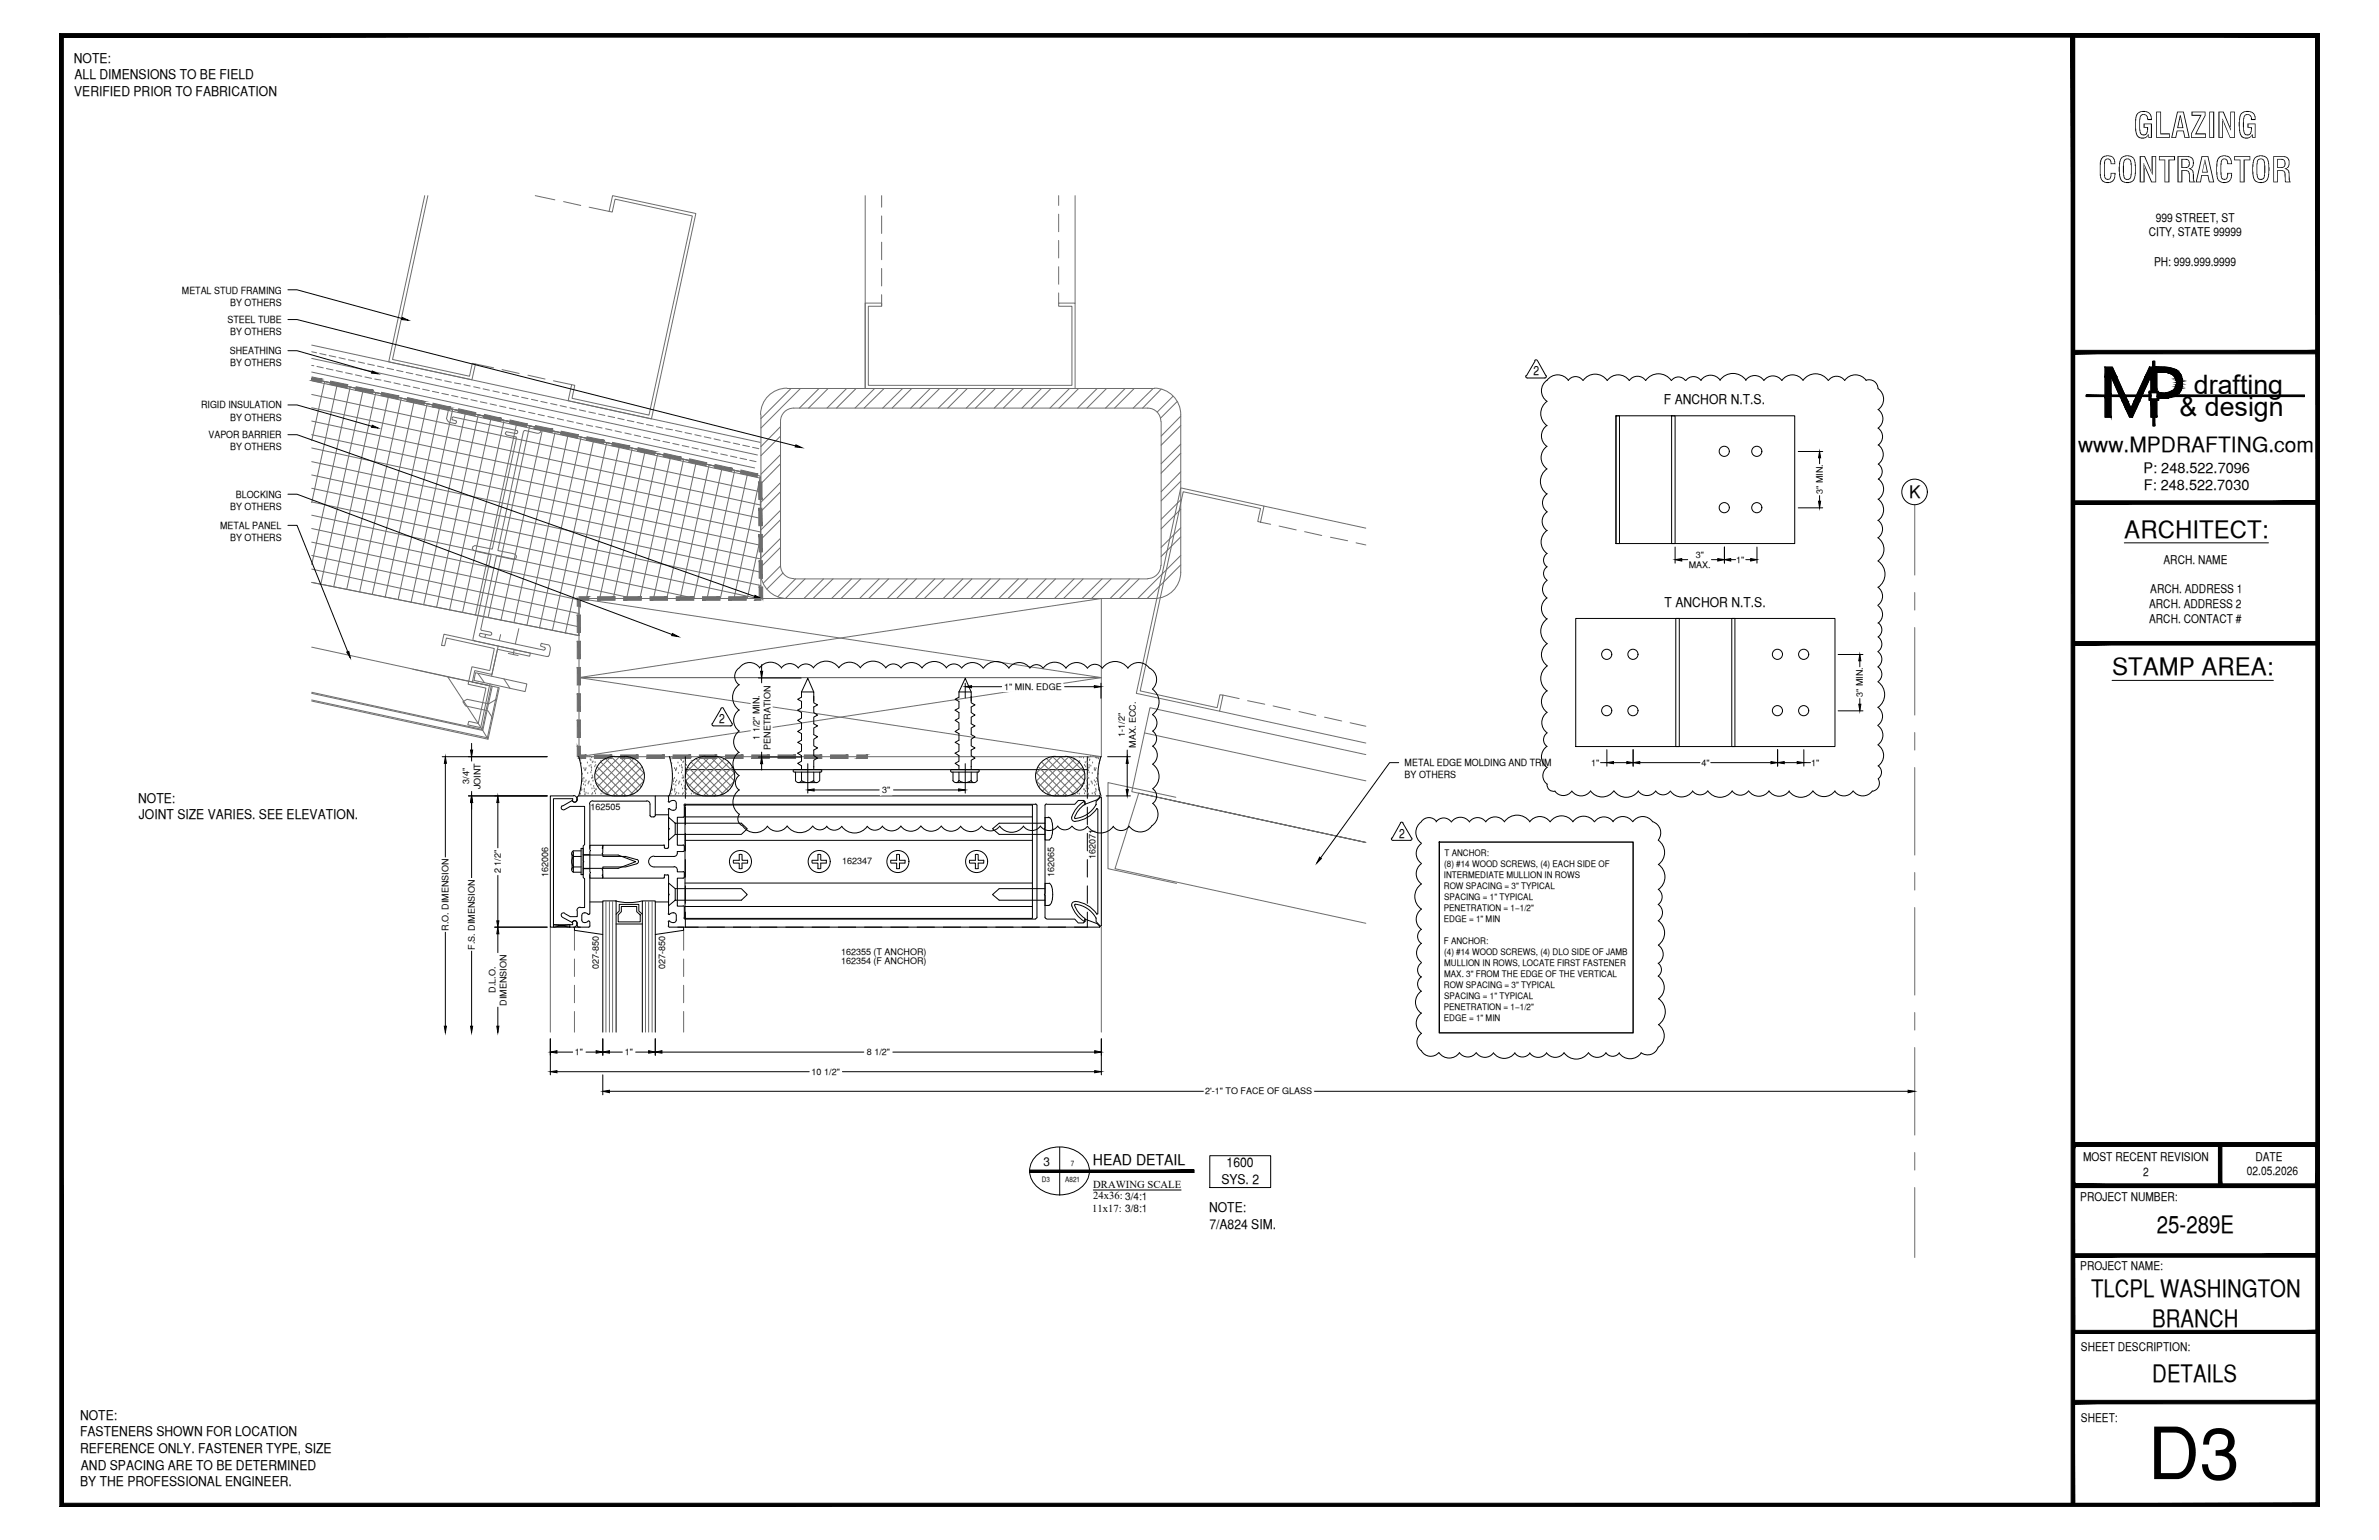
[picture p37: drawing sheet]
<svg xmlns="http://www.w3.org/2000/svg" width="432mm" height="279mm" viewBox="0 0 432 279" stroke-linecap="round" stroke-linejoin="round" font-family="sans-serif">
<defs><g id="words">
<text font-size="13.1" x="389.8" y="268.4">D3</text>
<g font-size="6.3">
<text x="387.2" y="25">GLAZING</text>
<text x="380.8" y="33.1">CONTRACTOR</text>
</g>
<g font-size="4.9">
<text x="398.2" y="71.5">drafting</text>
<text x="395.6" y="75.5">&amp; design</text>
</g>
<g font-size="4.4">
<text x="385.6" y="97.5">ARCHITECT:</text>
<text x="383.3" y="122.5">STAMP AREA:</text>
<text x="391.5" y="223.7">25-289E</text>
<text x="379.5" y="235.4">TLCPL WASHINGTON</text>
<text x="390.7" y="240.7">BRANCH</text>
<text x="390.7" y="250.7">DETAILS</text>
</g>
<text font-size="3.8" x="377.2" y="82">www.MPDRAFTING.com</text>
<text font-size="3.1" x="346.5" y="90.4">K</text>
<text font-size="2.7" x="198.4" y="211.3">HEAD DETAIL</text>
<g font-size="2.6">
<text x="389.1" y="85.8">P: 248.522.7096</text>
<text x="389.1" y="89">F: 248.522.7030</text>
</g>
<g font-size="2.4">
<text x="13.4" y="11.4">NOTE:</text>
<text x="13.5" y="17.4">VERIFIED PRIOR TO FABRICATION</text>
<text x="13.5" y="14.4">ALL DIMENSIONS TO BE FIELD</text>
<text x="302" y="73.3">F ANCHOR N.T.S.</text>
<text x="302.1" y="110.2">T ANCHOR N.T.S.</text>
<text x="25.1" y="145.6">NOTE:</text>
<text x="25.2" y="148.6">JOINT SIZE VARIES. SEE ELEVATION.</text>
<text x="221.7" y="214.8">SYS. 2</text>
<text x="222.6" y="211.8">1600</text>
<text x="219.5" y="220">NOTE:</text>
<text x="219.5" y="222.9">7/A824 SIM.</text>
<text x="14.5" y="257.6">NOTE:</text>
<text x="14.5" y="260.6">FASTENERS SHOWN FOR LOCATION</text>
<text x="14.5" y="263.7">REFERENCE ONLY. FASTENER TYPE, SIZE</text>
<text x="14.5" y="269.6">BY THE PROFESSIONAL ENGINEER.</text>
<text x="14.7" y="266.6">AND SPACING ARE TO BE DETERMINED</text>
</g>
<g font-size="2.3">
<text x="278.3" y="68.1">2</text>
<text x="130.6" y="131.2">2</text>
<text x="253.9" y="152">2</text>
</g>
<g font-size="2.2">
<text x="391.3" y="40.2">999 STREET, ST</text>
<text x="390" y="42.9">CITY, STATE 99999</text>
<text x="391" y="48.2">PH: 999.999.9999</text>
<text x="390.3" y="107.6">ARCH. ADDRESS 1</text>
<text x="392.7" y="102.3">ARCH. NAME</text>
<text x="390.1" y="110.3">ARCH. ADDRESS 2</text>
<text x="390.1" y="113">ARCH. CONTACT #</text>
<text x="189.4" y="211.5">3</text>
<text x="378.1" y="210.6">MOST RECENT REVISION</text>
<text x="389" y="213.3">2</text>
<text x="407.8" y="213.2">02.05.2026</text>
<text x="409.4" y="210.6">DATE</text>
<text x="377.6" y="217.8">PROJECT NUMBER:</text>
<text x="377.6" y="230.4">PROJECT NAME:</text>
<text x="377.7" y="245.2">SHEET DESCRIPTION:</text>
<text x="377.7" y="257.9">SHEET:</text>
</g>
<g font-size="1.9">
<text x="198.4" y="215.5">DRAWING SCALE</text>
<text x="198.2" y="219.8">11x17: 3/8:1</text>
<text x="198.4" y="217.6">24x36: 3/4:1</text>
</g>
<g font-size="1.8">
<text x="33" y="53.3">METAL STUD FRAMING</text>
<text x="41.3" y="58.6">STEEL TUBE</text>
<text x="41.8" y="55.4">BY OTHERS</text>
<text x="41.7" y="64.3">SHEATHING</text>
<text x="41.8" y="60.8">BY OTHERS</text>
<text x="41.8" y="66.5">BY OTHERS</text>
<text x="36.5" y="74.1">RIGID INSULATION</text>
<text x="41.8" y="76.3">BY OTHERS</text>
<text x="37.8" y="79.5">VAPOR BARRIER</text>
<text x="41.8" y="81.7">BY OTHERS</text>
<text x="39.9" y="95.9">METAL PANEL</text>
<text x="41.8" y="92.5">BY OTHERS</text>
<text x="42.8" y="90.3">BLOCKING</text>
<text x="41.8" y="98.2">BY OTHERS</text>
<text x="255" y="139">METAL EDGE MOLDING AND TRIM</text>
<text x="255" y="141.2">BY OTHERS</text>
</g>
<g font-size="1.6">
<text x="330.8" y="89.7" transform="rotate(-90 330.8 89.7)">3&quot; MIN.</text>
<text x="307.8" y="101.2">3&quot;</text>
<text x="306.5" y="103.1">MAX.</text>
<text x="315.2" y="102.2">1&quot;</text>
<text x="182.2" y="125.2">1&quot; MIN. EDGE</text>
<text x="338.1" y="126.5" transform="rotate(-90 338.1 126.5)">3&quot; MIN.</text>
<text x="137.9" y="134.2" transform="rotate(-90 137.9 134.2)">1 1/2&quot; MIN.</text>
<text x="139.8" y="136" transform="rotate(-90 139.8 136)">PENETRATION</text>
<text x="204.2" y="133.7" transform="rotate(-90 204.2 133.7)">1-1/2&quot;</text>
<text x="206.2" y="135.6" transform="rotate(-90 206.2 135.6)">MAX. ECC.</text>
<text x="85.2" y="142.2" transform="rotate(-90 85.2 142.2)">3/4&quot;</text>
<text x="87.2" y="143.2" transform="rotate(-90 87.2 143.2)">JOINT</text>
<text x="160.1" y="143.9">3&quot;</text>
<text x="288.8" y="139">1&quot;</text>
<text x="308.8" y="139">4&quot;</text>
<text x="328.7" y="139">1&quot;</text>
<text x="107.2" y="146.9">162505</text>
<text x="198.8" y="155.8" transform="rotate(-90 198.8 155.8)">162071</text>
<text x="262.2" y="155.3">T ANCHOR:</text>
<text x="90.9" y="158.4" transform="rotate(-90 90.9 158.4)">2 1/2&quot;</text>
<text x="99.5" y="159.1" transform="rotate(-90 99.5 159.1)">162006</text>
<text x="152.8" y="156.8">162347</text>
<text x="191.3" y="159.2" transform="rotate(-90 191.3 159.2)">162065</text>
<text x="262.1" y="159.3">INTERMEDIATE MULLION IN ROWS</text>
<text x="262.1" y="161.3">ROW SPACING = 3&quot; TYPICAL</text>
<text x="262.1" y="157.3">(8) #14 WOOD SCREWS, (4) EACH SIDE OF</text>
<text x="262.1" y="165.3">PENETRATION = 1­1/2&quot;</text>
<text x="262.1" y="167.3">EDGE = 1&quot; MIN</text>
<text x="262.1" y="163.3">SPACING = 1&quot; TYPICAL</text>
<text x="81.4" y="168.8" transform="rotate(-90 81.4 168.8)">R.O. DIMENSION</text>
<text x="86.2" y="172.3" transform="rotate(-90 86.2 172.3)">F.S. DIMENSION</text>
<text x="152.7" y="173.2">162355 (T ANCHOR)</text>
<text x="262.1" y="171.3">F ANCHOR:</text>
<text x="262.1" y="173.3">(4) #14 WOOD SCREWS, (4) DLO SIDE OF JAMB</text>
<text x="108.7" y="175.8" transform="rotate(-90 108.7 175.8)">027-850</text>
<text x="120.7" y="175.8" transform="rotate(-90 120.7 175.8)">027-850</text>
<text x="152.7" y="174.9">162354 (F ANCHOR)</text>
<text x="262.1" y="179.3">ROW SPACING = 3&quot; TYPICAL</text>
<text x="262.1" y="175.3">MULLION IN ROWS, LOCATE FIRST FASTENER</text>
<text x="262.1" y="177.3">MAX. 3&quot; FROM THE EDGE OF THE VERTICAL</text>
<text x="89.9" y="180.1" transform="rotate(-90 89.9 180.1)">D.L.O.</text>
<text x="91.9" y="182.4" transform="rotate(-90 91.9 182.4)">DIMENSION</text>
<text x="262.1" y="183.3">PENETRATION = 1­1/2&quot;</text>
<text x="262.1" y="185.3">EDGE = 1&quot; MIN</text>
<text x="262.1" y="181.3">SPACING = 1&quot; TYPICAL</text>
<text x="104.3" y="191.5">1&quot;</text>
<text x="113.4" y="191.5">1&quot;</text>
<text x="157.4" y="191.5">8 1/2&quot;</text>
<text x="147.3" y="195">10 1/2&quot;</text>
<text x="218.8" y="198.6">2'-1&quot; TO FACE OF GLASS</text>
</g>
<g font-size="1.3">
<text x="189.1" y="214.4">D3</text>
<text x="193.4" y="214.4">A821</text>
<text x="194.4" y="211.5">7</text>
</g>
</g></defs>
<!-- layer: SURROUNDING CONDITIONS -->
<g fill="none" stroke="#6c6c6c" stroke-width=".18">
<path d="M77.1 35.5l-6.6 30.2 15.2 3.2 .6-2.9-.6-.1-.5 2.4-14-3.1 6.5-29.7M97.2 35.5l3.5 .8M102.3 36.6l3.1 .7M106.9 37.6l3.7 .8M111.2 35.5l15.1 3.2-8.1 37.3-15.1-3.3 .7-2.9 .5 .1-.5 2.4 14 3 7.9-36.1-14.1-3.1-.5 2.4-.5-.1zM157 35.5v35M160 35.5v2.1M160 39.2v3.2M192.2 35.5v1.8M192.2 38.9v3.1M195.1 35.5v19.5M157 55h3v.6h-2.4v14.3h37v-14.3h-2.4v-.6h2.9v15.5h-38.1z"/>
<path d="M160 43.9v3.2M160 48.7v3.2M160 53.5v2.1M192.2 43.6v3.2M192.2 48.4v3.2M192.2 53.1v1.9M56.6 69.1l81.4 17.6M56.6 71.6l81.4 17.6M56.6 74l81.4 17.6M56.6 76.4l81.4 17.6M56.6 78.9l81.4 17.6M56.6 65l80.9 17.5"/>
<path d="M56.6 67.5l80.4 17.4M56.6 63.8l.9 .2M56.6 66.3l.4 .1M56.6 62.6l81.4 17.7M57.5 66.5l1.2 .2M58 64.1l1.2 .3M58.9 69.2l-2.3 10.7M59.2 66.9l1.3 .2M59.8 64.5l1.2 .3M61 67.2l1.2 .3M61.2 69.7l-4.6 21.5M61.5 64.9l1.2 .3"/>
<path d="M62.7 67.6l1.2 .3M63.2 65.3l1.3 .2M63.6 70.2l-7 32.2M64.5 68l1.2 .3M65 65.7l1.2 .2M65.9 70.7l-7.7 35.3M66.2 68.4l1.2 .2M66.7 66l1.2 .3M68 68.8l1.2 .2M68.2 71.2l-7.6 35.2M68.5 66.4l1.2 .3M69.7 69.1l1.2 .2"/>
<path d="M70.2 66.8l1.2 .3M70.5 71.8l-7.6 35.1M71.5 69.5l1.1 .2M72 67.2l1.2 .2M72.8 72.3l-7.5 35.1M73.2 69.8l1.2 .3M73.7 67.6l1.2 .2M75 70.2l1.1 .3M75.2 72.7l-7.6 35.2M75.5 67.9l1.1 .3M76.7 70.6l1.2 .3M77.2 68.3l1.2 .3"/>
<path d="M77.5 73.2l-7.6 35.1M78.5 71l1.1 .2M79 68.7l1.1 .3M79.8 73.7l-7.5 35.1M80.2 71.4l1.2 .2M80.7 69.1l1.2 .2M81.5 74.2l.2-.1 16.1 3.5a.52 .52 0 0 1 .4 .6 .52 .52 0 0 1-.7 .4l-2.2-.5-.3 .3-4.6 21.5 3 .6a.49 .49 0 0 1 .3 .6 .49 .49 0 0 1-.5 .4l-3.1-.7-2.9 13.3 .2 .3 1.6 .3a.29 .29 0 0 1 .3 .3 .29 .29 0 0 1-.4 .3l-1.5-.4a.29 .29 0 0 0-.4 .3 .29 .29 0 0 0 .2 .3l11.4 2.5a.35 .35 0 0 0 .3-.6l-.6-.1a.27 .27 0 0 1-.1-.3 .27 .27 0 0 1 .2-.2l.9 .2a.7 .7 0 0 1 .6 .9l-.2 1-.2 .2h-.2l-13.4-2.9v-.3l3.3-15.3-3.1-.7a.46 .46 0 0 1-.3-.5 .46 .46 0 0 1 .5-.4l3 .6 4.4-20v-.4l-1.8-.3a.32 .32 0 0 1-.2-.2 .32 .32 0 0 1 .2-.3l1.8 .3h.2l.1-.3-.1-.3-11.5-2.4a.27 .27 0 0 0-.4 .2 .27 .27 0 0 0 .3 .3l.5 .1 .1 .3-.2 .2-1.2-.2-.5-.7zM82 71.8l1.1 .2M82.2 74.2l-7.6 35.1M82.5 69.5l1.1 .2M83.7 72.1l1.2 .3M84.2 69.8l1.1 .2"/>
<path d="M84.5 74.7l-7.6 35M85.5 72.5l1.1 .3M86 70.2l1.1 .2M86.3 66l3.3 .7M86.8 75.2l-7.6 35M87.2 72.9l1.2 .3M87.7 70.5l1.1 .3M89 73.3l1.1 .2M89.2 75.8l-7.6 34.9M89.5 70.9l1.1 .3M90.7 73.7l1.1 .2M91.1 67.1l3.1 .7"/>
<path d="M91.2 71.3l1.1 .3M91.5 76.3l-7.6 34.8M92.5 74l1.1 .3M93 71.7l1.1 .2M93.8 76.8l-7.5 34.8M94.2 74.4l1.1 .3M94.7 72.1l1.1 .2M95.8 68.1l3.1 .7M95.9 74.8l1.2 .3M96.1 77.3l-7.5 34.8M96.5 72.5l1.1 .2M97.7 75.2l1.1 .2"/>
<path d="M98.2 72.8l1.1 .3M98.5 77.8l-7.6 34.7M99.4 75.6l1.2 .2M99.9 73.2l1.2 .3M100.5 69.1l3.3 .7M100.8 78.3l-7.5 34.7M101.2 75.9l1.1 .3M101.7 73.6l1.1 .3M102.9 76.3l1.2 .3M103.1 78.8l-7.5 34.7M103.4 74l1.2 .2M104.6 76.7l1.2 .3"/>
<path d="M105.2 74.4l1.1 .2M105.5 79.3l-7.6 34.6M106.4 77.1l1.2 .2M106.9 74.7l1.2 .3M107.8 79.8l-7.5 34.6M108.1 77.4l1.2 .3M108.6 75.1l1.2 .3M109.9 77.8l1.2 .2M110.4 75.5l1.2 .3M111.6 78.2l1.2 .2M112.1 75.9l1.2 .2M113.4 78.5l1.2 .3"/>
<path d="M113.9 76.3l1.2 .2M115.1 78.9l1.2 .3M115.6 76.6l1.2 .3M116.8 79.3l1.2 .3M117.3 77l1.3 .3M118.6 79.7l1.2 .2M119.1 77.4l1.2 .3M120.8 77.8l1.2 .2M122.6 78.1l1.2 .3M124.3 78.5l1.2 .2M126.1 78.9l1.2 .2M127.8 79.2l1.2 .3"/>
<path d="M129.6 79.6l1.1 .3M138.1 75.2v28.6l-81.5-17.6M141.7 76.4a2.38 2.38 0 0 1 2.4-2.4h64.2a2.38 2.38 0 0 1 2.4 2.4M141.7 76.5v26.1a2.38 2.38 0 0 0 2.3 2.4M141.7 77.4l-3.6 3.6M141.7 79.1l-3.6 3.6M142.8 70.4a4.8 4.8 0 0 0-4.8 4.8M142.9 70.5h66.6M143.6 70.5l-5.5 5.4M145.3 70.5l-7.2 7.2M148.7 70.5l-3.6 3.5M150.3 70.5l-3.6 3.5"/>
<path d="M153.7 70.5l-3.6 3.5M155.4 70.5l-3.6 3.5M158.7 70.5l-3.5 3.5M160.5 70.5l-3.7 3.5M163.8 70.5l-3.6 3.5M165.5 70.5l-3.6 3.5M168.8 70.5l-3.5 3.5M170.6 70.5l-3.7 3.5M173.9 70.5l-3.6 3.5M175.6 70.5l-3.6 3.5M178.9 70.5l-3.5 3.5M180.7 70.5l-3.7 3.5"/>
<path d="M184 70.5l-3.5 3.5M185.7 70.5l-3.6 3.5M189 70.5l-3.5 3.5M190.8 70.5l-3.6 3.5M194.1 70.5l-3.5 3.5M195.8 70.5l-3.6 3.5M199.1 70.5l-3.5 3.5M200.9 70.5l-3.6 3.5M204.2 70.5l-3.5 3.5M205.9 70.5l-3.6 3.5M209.3 70.5l-3.6 3.5M209.5 70.4a4.8 4.8 0 0 1 4.8 4.8v28.6"/>
<path d="M210.8 70.6l-3.4 3.4M210.8 76.5v26.1M212.9 71.9l-2.8 2.8M213.7 72.8l-3 3M214.3 75.5l-3.5 3.6M214.3 77.2l-3.5 3.6M56.6 81.3l81.4 17.6M56.6 83.8l81.4 17.6M56.6 88.6l81.5 17.6M56.6 91.1l80.9 17.5M56.6 93.5l69.6 15.1M56.6 95.9l58.4 12.7"/>
<path d="M56.6 98.4l48.5 10.4M110.1 80.3l-7.5 34.6M112.5 80.8l-6.1 27.8M114.7 81.3l-5.9 27.3M117.1 81.8l-5.8 26.8M119.4 82.3l-5.7 26.3M120.3 80.1l1.2 .2M121.7 82.8l-5.6 25.8M122.1 80.5l1.2 .2M123.8 80.8l1.2 .3M124.1 83.3l-5.5 25.3M125.6 81.2l1.1 .3"/>
<path d="M126.4 83.8l-5.4 24.8M127.3 81.6l1.2 .3M128.7 84.3l-5.3 24.3M129.1 82l1.1 .2M130.8 82.4l1.2 .2M131.1 84.8l-5.2 23.8M131.3 80l1.2 .3M132.6 82.7l1.1 .3M133.1 80.4l1.1 .2M133.3 85.3l-5 23.3M134.3 83.1l1.2 .3M134.8 80.8l1.2 .2"/>
<path d="M135.7 85.9l-5 22.7M136.1 83.5l1.1 .3M136.6 81.2l1.1 .2M136.7 86l-80.1-17.3 81.4 17.7 .1 22.2h-19.2M138 86.6l-4.8 22M138 97.5l-2.4 11.1M141.7 82.5l-3.6 3.5M141.7 87.6l-3.6 3.5M141.7 92.6l-3.6 3.5M141.7 97.7l-3.6 3.5M141.7 84.1l-3.6 3.7M141.7 89.2l-3.6 3.6"/>
<path d="M141.7 94.3l-3.6 3.6M141.7 99.3l-3.6 3.6M214.3 88.5l15.1 3.3-.6 2.9-.5-.1 .5-2.3-14-3.1-7.9 36.1 14 3.1 .5-2.4 .6 .1-.6 2.9-15.2-3.2zM214.3 80.6l-3.5 3.5M214.3 85.6l-3.5 3.6M214.3 90.7l-3.5 3.5M214.3 95.8l-3.5 3.5M214.3 82.2l-3.5 3.7M214.3 87.3l-3.5 3.6M214.3 92.4l-3.5 3.5M214.3 97.4l-3.5 3.6M228.8 94.7l1.8 .4"/>
<path d="M229.4 91.8l18.5 4M232.2 95.4l3.1 .7M236.8 96.5l3.1 .7M241.5 97.5l3.1 .6M246.1 98.5l1.8 .4M56.6 117.4l32.2 7-3.1-.6 .5-2.1 3.1 .7 1-4.6 5.8 1.3 .2-.6-15.7-3.4-.5 2 .6 .1 .3-1.4 8.7 1.9-.8 4-3.2-.7-.7 3.1 3.2 .7-1.4 6.5-1.7-.4-.2 .6 2.3 .5 1.8-7.9M56.6 100.8l48.5 10.5M56.6 103.3l48.5 10.4M56.6 105.7l48.5 9.6v-6.7l94.8 14.3M88.1 115.1l-.1 .5M90.4 117.2l-1.2 5.5M90.9 115.1l-.3 1.1"/>
<path d="M92.3 118.6l1.7 .3M93.3 117.8l-.1 .9M94.2 114l-.7 2.8M105.1 108.6h94.8v14.3h-94.8zM105.1 114.7l-.1 .6M138 103.8a4.8 4.8 0 0 0 4.8 4.8M138.1 108.5v.1M141.7 102.7l-3.1 3.1M142.1 103.9l-2.9 3M142.9 108.6h66.6M144.1 105h64.2M144.4 105l-3.2 3.3"/>
<path d="M146.1 105l-3.5 3.6M149.5 105l-3.6 3.6M151.2 105l-3.6 3.6M154.6 105l-3.7 3.6M156.2 105l-3.5 3.6M159.6 105l-3.6 3.6M161.3 105l-3.6 3.6M164.7 105l-3.7 3.6M166.3 105l-3.5 3.6M169.7 105l-3.6 3.6M171.4 105l-3.6 3.6M174.8 105l-3.6 3.6"/>
<path d="M176.4 105l-3.6 3.6M179.8 105l-3.6 3.6M181.5 105l-3.6 3.6M184.8 105l-3.5 3.6M186.5 105l-3.6 3.6M189.9 105l-3.6 3.6M191.6 105l-3.6 3.6M194.9 105l-3.5 3.6M196.6 105l-3.6 3.6M199.9 108.6l-94.8 14.3 94.8 14.4M200 105l-3.6 3.6M201.7 105l-3.6 3.6"/>
<path d="M205 105l-3.5 3.6M206.8 105l-3.7 3.6M210.7 102.6a2.38 2.38 0 0 1-2.4 2.4M214.3 103.8a4.8 4.8 0 0 1-4.8 4.8M214.3 100.8l-7.8 7.8M214.3 102.5l-6.1 6.1M56.6 125.6l30.9 6.7 1.7-7.8 1.4 .3-2 9.3-32-6.9M74.9 121.4l6.4 1.4M86.3 122l9.3 2.1-.3 1.4-9.3-2.1zM86.7 122.2l1.2 1.7M89.2 124.5l-7.9-1.7 7.3 11.3M89.3 124.5l-1.7 8-31-6.7"/>
<path d="M90.2 126.8l-1.5 .9-3.9-.8-.8 .4 .5 .8 4.1 .9 .8 1.3M90.4 124.8l-1.9 9.1-31.9-6.9M91.4 123.1l1.2 1.8M105.1 122.9h94.8v14.4h-94.8zM108.5 139.2l5.2 5.2M109.1 138.3l5.8 5.8M109.9 137.7l5.9 5.8M110.9 137.4l-2.8 2.7M111 137.4l5.4 5.3M113.9 137.3l-5.4 5.4M114 137.4l2.9 2.9M115 137.7l-5.8 5.8"/>
<path d="M115.9 138.3l-5.9 5.8M116.5 139.1l-5.3 5.3M124.9 139.2l5.2 5.2M125.5 138.3l5.8 5.8M126.4 137.7l5.8 5.8M127.3 137.4l-2.8 2.7M127.4 137.4l5.4 5.3M130.3 137.3l-5.3 5.4M130.4 137.4l2.9 2.9M131.4 137.7l-5.8 5.8M132.3 138.3l-5.8 5.8M133 139.1l-5.4 5.3"/>
<path d="M157.4 137v.6M188.5 139.1l5.2 5.3M189.1 138.3l5.8 5.8M190 137.7l5.8 5.8M191 137.4l-2.9 2.9M191.1 137.3l5.4 5.4M193.9 137.4l-5.4 5.3M194.1 137.4l2.7 2.7M195.1 137.7l-5.9 5.8M195.9 138.3l-5.8 5.8M196.5 139.2l-5.2 5.2M199.9 122.9l-94.8 14.4"/>
<path d="M207.7 133l40.2 8.7M221.4 129l26.5 5.8M222 126.1l2.9 .6M226.4 127.1l3.2 .7M231.1 128.1l3.1 .7M235.8 129.1l3 .7M240.4 130.1l3.1 .7M245 131.1l2.9 .7M247.9 136.9l-39.2-8.5-3.3 15.2 42.5 9.2-41.2-8.9-4.3 13.7 45.5 9.9M108.1 141.6l4.4-4.3 4.3 4.4M108.1 140.3l4.1 4.1M108.1 141.9l2.5 2.4"/>
<path d="M116.8 141.7l-2.6 2.6M116.9 140.2l-4.3 4.2M124.5 141.6l4.4-4.3 4.4 4.4M124.5 140.3l4.2 4.1M124.6 141.9l2.5 2.4M133.3 141.7l-2.6 2.6M133.3 140.2l-4.2 4.2M188.1 140.2l4.2 4.2M188.2 141.7l2.6 2.6M196.8 141.9l-2.4 2.4M196.8 141.6l-4.3-4.3-4.3 4.4M196.9 140.3l-4.1 4.1"/>
<path d="M212.4 145.2l35.5 7.6M213.4 144.7l-12.3-2.7v15.6l12.5 2.7"/>
</g>
<g fill="#6c6c6c" stroke="#6c6c6c" stroke-width=".18">
<path d="M56.6 68.4l-.1 .6 1.9-.2zM56.5 69l1.9-.2-.1 .6z"/>
<path d="M60 69.2l-.1 .5 3.2 .1zM59.9 69.7l3.2 .1-.1 .6z"/>
<path d="M64.6 70.2l-.1 .5 3.3 .1zM64.5 70.7l3.3 .1-.2 .6z"/>
<path d="M69.3 71.2l-.1 .6h3.2zM69.2 71.8h3.2l-.1 .6z"/>
<path d="M74 72.1l-.1 .7h3.2zM73.9 72.8h3.2l-.1 .6z"/>
<path d="M78.6 73.2l-.1 .6 3.2 .1zM78.5 73.8l3.2 .1-.1 .5z"/>
<path d="M83.2 74.2l-.1 .5 3.3 .2zM83.1 74.7l3.3 .2-.2 .5z"/>
<path d="M87.9 75.2l-.1 .6 3.2 .1zM87.8 75.8l3.2 .1-.1 .6z"/>
<path d="M92.6 76.2l-.1 .6 3.2 .1zM92.5 76.8l3.2 .1-.1 .6z"/>
<path d="M97.2 77.2l-.1 .6 3.2 .1zM97.1 77.8l3.2 .1-.1 .6z"/>
<path d="M101.9 78.2l-.2 .6 3.3 .1zM101.7 78.8l3.3 .1-.2 .6z"/>
<path d="M106.6 79.2l-.2 .6 3.3 .1zM106.4 79.8l3.3 .1-.2 .6z"/>
<path d="M111.2 80.3l-.1 .5 3.2 .1zM111.1 80.8l3.2 .1-.1 .6z"/>
<path d="M115.8 81.2l-.1 .7h3.2zM115.7 81.9h3.2l-.1 .6z"/>
<path d="M120.5 82.2l-.1 .6 3.2 .1zM120.4 82.8l3.2 .1-.1 .6z"/>
<path d="M125.2 83.2l-.2 .6 3.3 .1zM125 83.8l3.3 .1-.2 .6z"/>
<path d="M129.8 84.3l-.1 .5 3.2 .2zM129.7 84.8l3.2 .2-.1 .5z"/>
<path d="M134.5 85.3l-.1 .6 3.1 .1zM134.4 85.9l3.1 .1-.1 .6z"/>
<path d="M137.7 87.4l.6 3.2v-3.2zM137.7 87.4l.6 3.2h-.6z"/>
<path d="M137.7 92.2l.7 3.2-.1-3.2zM137.7 92.2l.7 3.2h-.7z"/>
<path d="M137.7 97l.7 3.1v-3.1zM137.7 97l.7 3.1h-.6z"/>
<path d="M137.8 101.7l.6 3.2v-3.2zM137.8 101.7l.6 3.2h-.6z"/>
<path d="M137.8 106.5l.6 2.1v-2.1zM137.8 106.5l.6 2.1h-.6z"/>
<path d="M137 108.9h1.1v-.6zM137 108.3h1.1l-1.1 .6z"/>
<path d="M132.3 108.9h3.1v-.6zM132.3 108.3h3.1l-3.1 .6z"/>
<path d="M127.5 108.9h3.2v-.6zM127.5 108.3h3.2l-3.2 .6z"/>
<path d="M122.7 108.9h3.2v-.6zM122.7 108.3h3.2l-3.2 .6z"/>
<path d="M118 108.9h3.2v-.6zM118 108.3h3.2l-3.2 .6z"/>
<path d="M113.2 108.9h3.2v-.6zM113.2 108.3h3.2l-3.2 .6z"/>
<path d="M108.5 108.9h3.1v-.6zM108.5 108.3h3.1l-3.1 .6z"/>
<path d="M105.1 108.9h1.8v-.6zM105.1 108.3h1.8l-1.8 .6z"/>
<path d="M104.8 108.6l.5 1.4v-1.4zM104.8 108.6l.5 1.4h-.5z"/>
<path d="M104.8 111.6l.5 3.1v-3.1zM104.8 111.6l.5 3.1h-.5z"/>
<path d="M104.8 116.3l.5 3.2v-3.2zM104.8 116.3l.5 3.2h-.5z"/>
<path d="M104.8 121.1l.5 3.2v-3.2zM104.8 121.1l.5 3.2h-.5z"/>
<path d="M104.8 125.9l.5 3.1v-3.1zM104.8 125.9l.5 3.1h-.5z"/>
<path d="M104.8 130.6l.5 3.2v-3.2zM104.8 130.6l.5 3.2h-.5z"/>
<path d="M104.8 135.4l.5 1.9v-1.9zM104.8 135.4l.5 1.9h-.5z"/>
<path d="M105.1 137v.6l1.2-.6zM105.1 137.6l1.2-.6v.6z"/>
<path d="M107.9 137v.6l3.2-.6zM107.9 137.6l3.2-.6v.6z"/>
<path d="M112.6 137v.6l3.2-.6zM112.6 137.6l3.2-.6v.6z"/>
<path d="M117.4 137v.6l3.2-.6zM117.4 137.6l3.2-.6v.6z"/>
<path d="M122.2 137v.6l3.1-.6zM122.2 137.6l3.1-.6v.6z"/>
<path d="M126.9 137v.6l3.2-.6zM126.9 137.6l3.2-.6v.6z"/>
<path d="M131.7 137v.6l3.2-.6zM131.7 137.6l3.2-.6v.6z"/>
<path d="M136.5 137v.6l3.1-.6zM136.5 137.6l3.1-.6v.6z"/>
<path d="M141.2 137v.6l3.2-.6zM141.2 137.6l3.2-.6v.6z"/>
<path d="M146 137v.6l3.2-.6zM146 137.6l3.2-.6v.6z"/>
<path d="M150.7 137v.6l3.2-.6zM150.7 137.6l3.2-.6v.6z"/>
<path d="M155.5 137v.6l1.9-.6zM155.5 137.6l1.9-.6v.6z"/>
</g>
<!-- layer: GRID LINES -->
<path d="M347.5 91.6v12.7M347.5 107.5v3.2M347.5 113.9v15.8M347.5 132.9v3.2M347.5 139.3v15.8M347.5 158.3v3.2M347.5 164.7v15.8M347.5 183.7v3.2M347.5 190.1v15.8M347.5 209.1v3.2M347.5 215.5v12.7" fill="none" stroke="#6c6c6c" stroke-width=".18"/>
<circle cx="347.5" cy="89.2" r="2.32" fill="none" stroke="#000" stroke-width=".18"/>
<!-- layer: DIM -->
<g fill="none" stroke="#000" stroke-width=".18">
<path d="M304 99.3v2.9M313 99.3v2.9M318.9 99.3v2.9M326.4 81.9h4.4M326.4 92.1h4.4M330.3 83.1v1M330.3 89.9v1M305.2 101.5h1.1M310.6 101.5h1.2M314.1 101.5h.9M316.9 101.5h.9M333.6 118.7h4.5"/>
<path d="M337.6 119.9v1.1M80.3 137.3h19M80.8 138.5v17.1M85.6 134.9v1.2M85.6 137.3v.9M137.7 137.4h7.7M137.7 123h7.7M138.2 120.6v1.2M138.2 123v.9M138.2 136.5v.9M138.2 138.6v1.1M146.6 138.6v5.3"/>
<path d="M175.2 124v2.6M175.2 138.6v5.3M176.3 124.6h5.5M193.2 124.6h5.4M199.8 124v2.7M201 137.3h4.2M204.6 136.1v1.2M204.6 138.5v4.8M290.5 138.4h1.2M291.7 136v3M292.9 138.4h2.4M296.4 136v3"/>
<path d="M297.6 138.4h10.9M310.5 138.4h10.9M322.6 136v3M323.8 138.4h2.4M327.4 138.4h1.2M327.4 136v3M333.6 129h4.5M337.6 126.7v1.1M85 144.4h14.3M85.6 143.4v1M85.6 145.6v13.8M90.4 145.6v8.4"/>
<path d="M90.4 158.7v8.4M147.8 143.3h11.8M162.2 143.3h11.8M200.8 144.4h4.4M80.8 169v17.2M85.6 172.4v13.8M89.8 168.2h9.5M90.4 169.4v3.6M90.4 182.6v3.6M99.9 188.5v6.5M101.1 190.9h2.8M101.1 194.4h45.8"/>
<path d="M106.4 190.9h1.8M109.4 188.5v3M109.4 195v3.6M110.6 198h108M110.6 190.9h2.4M115.4 190.9h2.3M118.9 188.5v3M120.1 190.9h36.7M152.9 194.4h45.8M162.1 190.9h36.6M199.9 188.5v6.5M238.4 198h107.9"/>
</g>
<g fill="#000" stroke="#000" stroke-width=".18">
<path d="M330.3 81.9l.2 1.2h-.4zM330.1 90.9h.4l-.2 1.2zM304 101.5l1.2-.2v.5zM311.8 101.3l1.2 .2-1.2 .3zM313 101.5l1.1-.2v.5zM317.8 101.3l1.1 .2-1.1 .3zM337.6 118.7l.2 1.2h-.4zM80.8 137.3l.2 1.2h-.4zM85.4 136.1h.4l-.2 1.2zM138.2 137.4l.2 1.2h-.4zM138 121.8h.4l-.2 1.2zM175.2 124.6l1.1-.2v.4z"/>
<path d="M198.6 124.4l1.2 .2-1.2 .2zM204.6 137.3l.2 1.2h-.4zM291.7 138.4l1.2-.2v.4zM295.3 138.2l1.1 .2-1.1 .2zM296.4 138.4l1.2-.2v.4zM321.4 138.2l1.2 .2-1.2 .2zM322.6 138.4l1.2-.2v.4zM326.2 138.2l1.2 .2-1.2 .2zM337.4 127.8h.4l-.2 1.2zM85.6 144.4l.2 1.2h-.4zM90.4 144.4l.2 1.2h-.4zM146.6 143.3l1.2-.2v.4z"/>
<path d="M174 143.1l1.2 .2-1.2 .2zM204.4 143.3h.4l-.2 1.1zM90.2 167.1h.4l-.2 1.1zM90.4 168.2l.2 1.2h-.4zM80.6 186.2h.4l-.2 1.1zM85.4 186.2h.4l-.2 1.1zM90.2 186.2h.4l-.2 1.1zM99.9 190.9l1.2-.3v.5zM99.9 194.4l1.2-.2v.4zM108.2 190.6l1.2 .3-1.2 .2zM109.4 198l1.2-.2v.4zM109.4 190.9l1.2-.3v.5z"/>
<path d="M117.7 190.6l1.2 .3-1.2 .2zM118.9 190.9l1.2-.3v.5zM198.7 190.6l1.2 .3-1.2 .2zM198.7 194.2l1.2 .2-1.2 .2zM346.3 197.8l1.2 .2-1.2 .2z"/>
</g>
<g fill="#fff" stroke="#fff" stroke-width=".18">
<path d="M218.6 197.1v1.8l19.8-1.8zM218.6 198.9l19.8-1.8v1.8z"/>
<path d="M157.1 189.9v1.9l4.6-1.9zM157.1 191.8l4.6-1.9v1.9z"/>
<path d="M104.2 190v1.8l1.8-1.8zM104.2 191.8l1.8-1.8v1.8z"/>
<path d="M147.2 193.5v1.8l5.5-1.8zM147.2 195.3l5.5-1.8v1.8z"/>
<path d="M113.3 190v1.8l1.8-1.8zM113.3 191.8l1.8-1.8v1.8z"/>
<path d="M89.5 154v4.7h1.7zM89.5 154h1.7v4.7z"/>
<path d="M88.5 173v9.6h3.8zM88.5 173h3.8v9.6z"/>
<path d="M84.7 159.4v13h1.9zM84.7 159.4h1.9v13z"/>
<path d="M79.9 155.6v13.4h1.9zM79.9 155.6h1.9v13.4z"/>
<path d="M83.7 138.2v5.2h3.8zM83.7 138.2h3.8v5.2z"/>
<path d="M159.9 142.4v1.8l2-1.8zM159.9 144.2l2-1.8v1.8z"/>
<path d="M182.1 123.6v1.9l10.8-1.9zM182.1 125.5l10.8-1.9v1.9z"/>
<path d="M202.7 127.1v8.7h3.8zM202.7 127.1h3.8v8.7z"/>
<path d="M136.3 124.2v11.9h3.8zM136.3 124.2h3.8v11.9z"/>
</g>
<!-- layer: NOTES -->
<g fill="#fff" stroke="#fff" stroke-width=".18">
<path d="M39.4 94v4.9l12.3-4.9zM39.4 98.9l12.3-4.9v4.9z"/>
<path d="M37.2 77.5v4.9l14.5-4.9zM37.2 82.4l14.5-4.9v4.9z"/>
<path d="M41.3 88.3v4.9l10.4-4.9zM41.3 93.2l10.4-4.9v4.9z"/>
<path d="M36 72.1v4.9l15.7-4.9zM36 77l15.7-4.9v4.9z"/>
<path d="M41.1 62.3v4.9l10.6-4.9zM41.1 67.2l10.6-4.9v4.9z"/>
<path d="M40.7 56.6v4.9l11-4.9zM40.7 61.5l11-4.9v4.9z"/>
<path d="M32.5 51.3v4.8l19.2-4.8zM32.5 56.1l19.2-4.8v4.8z"/>
</g>
<path d="M73 57.6l1.1 .5-1.2-.1zM67.6 77.2l1 .5-1.2-.2zM67.6 67.3l1 .5-1.2-.1zM144.5 80.7l1 .5-1.2-.1zM62.9 118.3l.4-.1 .3 1.1zM122 114.9l1.1 .6-1.2-.2zM137 108l1.1 .6-1.2-.2zM239.5 155.5l.3 .3-.8 .8z" fill="#000" stroke="#000" stroke-width=".18"/>
<path d="M52.3 58h1.6l90.5 22.9M52.3 52.6h1.6l19.1 5.2M52.3 78.9h1.6l83.1 29.3M52.3 73.5h1.6l13.6 3.8M52.3 63.6h1.6l13.6 3.9M52.3 95.3h1.6l9.2 22.9M52.3 89.7h1.6l68.1 25.4M253.9 138.4h-1.7l-12.5 17.2M219.6 209.7h11v5.8h-11z" fill="none" stroke="#000" stroke-width=".18"/>
<!-- layer: LIGHT_1 -->
<path d="M99.9 168.2v19.1M104.3 168.7v3.7M104.3 174v3.2M104.3 178.8v3.1M124.1 168.7v3.7M124.1 174v3.2M124.1 178.8v3.1M199.9 168.2v19.1M104.3 183.5v3.8M124.1 183.5v3.8" fill="none" stroke="#6c6c6c" stroke-width=".18"/>
<!-- layer: FASTENERS -->
<g fill="none" stroke="#000" stroke-width=".18">
<path d="M293.3 75.4h32.5v23.2h-32.5zM293.3 75.4h.6v23.2h-.6zM303.4 75.4h.6v23.2h-.6zM286 112.2h47.1v23.2h-47.1zM304.2 112.2h.6v23.2h-.6zM314.3 112.2h.6v23.2h-.6zM124.4 137.3v7.5M124.4 139.6h73M144.2 139.6l-.2 .3 .2 .2M145.5 125.5h2.2v1.7M145.5 125.5l1.1-2.4 1.1 2.4M145.5 125.5v1l-.7 .4 .7 .4v1.2l-.7 .3 .7 .5v1l-.7 .4 .7 .4v1.2l-.7 .4 .7 .4v1.2l-.7 .4 .7 .4v1.2l-.7 .4 .7 .4v1l-.7 .4 .7 .4v.7"/>
<path d="M147.7 126.3v1.2l.7 .4-.7 .4v1l.7 .4-.7 .4v1.2l.7 .4-.7 .4v1.2l.7 .4-.7 .4v1.2l.7 .4-.7 .4v1l.7 .4-.7 .4v1.2M147.7 139.1v.5M148.9 139.6l.3 .3-.3 .2M172.8 139.6l-.3 .3 .3 .2M174.1 125.5h2.2v1.7M174.1 125.5l1.1-2.4 1.1 2.4M174.1 125.5v1l-.7 .4 .7 .4v1.2l-.7 .3 .7 .5v1l-.7 .4 .7 .4v1.2l-.7 .4 .7 .4v1.2l-.7 .4 .7 .4v1.2l-.7 .4 .7 .4v1l-.7 .4 .7 .4v.7M176.3 126.3v1.2l.7 .4-.7 .4v1l.7 .4-.7 .4v1.2l.7 .4-.7 .4v1.2l.7 .4-.7 .4v1.2l.7 .4-.7 .4v1l.7 .4-.7 .4v1.2M176.3 139.1v.5M177.5 139.6l.2 .3-.2 .2M197.4 137.3v7.5M103.8 154.9v2.9"/>
<path d="M103.9 154.6h.2v3.5h-.2M104.1 154.3a.54 .54 0 0 0-.3 .5 .54 .54 0 0 0 .3 .5 1.53 1.53 0 0 0 0 2 .54 .54 0 0 0-.3 .5 .54 .54 0 0 0 .3 .5M104.1 158.2h1.4M104.1 154.4h1.4M104.1 155.4h1.4M104.1 157.3h1.4M105.5 153.9h.4v4.8h-.4zM105.9 155.1h6.3l3.2 1.2-3.2 1.2h-6.3M121.3 148.3l1.3 1.1v2l-1.3 1.1zM122.6 149.4h12l1 1-1 1h-12M124.3 146h63.1v20.6h-63.1zM124.3 152.5h63.1"/>
<path d="M124.3 148.2h63.1M124.4 146.4v3.2M124.4 151.2v3.2M124.4 156v3.1M133.1 156.1v.4M133.2 156.6h1v1M134.2 155h.4M134.2 157.6h.4M134.2 155.1v1h-1M134.7 155.1v1h1M135.7 156.1v.4M135.7 156.6h-1v1"/>
<path d="M144.2 140.1h4.8M144.4 140.1v1.5a.6 .6 0 0 0 .5 .4 .6 .6 0 0 0 .6-.4M145 142h3.3M145.5 140.1v1.5a1.81 1.81 0 0 0 2.2 0v-1.5M147.4 156.1v.4M147.4 156.6h1.1v1M147.6 141.6a.6 .6 0 0 0 .6 .4 .6 .6 0 0 0 .5-.4M148.4 155h.5M148.4 157.6h.5M148.5 155.1v1h-1.1M148.8 140.1v1.5M149 155.1v1h1"/>
<path d="M150 156.1v.4M150 156.6h-1v1M161.7 156.1v.4M161.7 156.6h1.1v1M162.7 155h.5M162.7 157.6h.5M162.8 155.1v1h-1.1M163.3 155.1v1h1M164.3 156.1v.4M164.3 156.6h-1v1M172.8 140.1h4.7M173 141.6a.6 .6 0 0 0 .5 .4 .6 .6 0 0 0 .6-.4"/>
<path d="M173 140.1v1.5M173.5 142h3.3M174.1 140.1v1.5M176 156.1v.4M176 156.6h1v1M176.3 140.1v1.5a1.81 1.81 0 0 1-2.2 0M177 155h.5M177 157.6h.5M177 155.1v1h-1M177.4 140.1v1.5a.6 .6 0 0 1-.6 .4 .6 .6 0 0 1-.5-.4M177.5 155.1v1h1.1M178.5 156.1v.4"/>
<path d="M178.6 156.6h-1.1v1M189.7 149.4h-8.3l-1.3 1 1.3 1h8.3M190.2 148.3l.4 .1 .3 .5M190.4 148.3h-.7v4.1h.7M190.9 148.9l.1 .6M190.9 151.8l-.5 .6M191 149.5v1.7M191 151.1l-.1 .6M197.4 146.4v3.2M197.4 151.2v3.2M197.4 156v3.1M121.3 160.2l1.3 1v2.1l-1.3 1z"/>
<path d="M122.6 161.2h12l1 1.1-1 1h-12M124.3 160.2h63.1M124.3 164.5h63.1M124.4 160.7v3.2M124.4 165.5v2.7h2.3M128.3 168.2h3.2M133.1 168.2h3.2M137.9 168.2h3.1M142.6 168.2h3.2M147.4 168.2h3.2M152.1 168.2h3.2M156.9 168.2h3.2"/>
<path d="M161.7 168.2h3.1M166.4 168.2h3.2M171.2 168.2h3.2M176 168.2h3.1M180.7 168.2h3.2M185.5 168.2h3.2M189.7 161.2h-8.3l-1.3 1.1 1.3 1h8.3M190.2 168.2h3.2M190.4 160.3h-.7v4h.7M190.4 160.2l.5 .6M190.9 160.8l.1 .6M190.9 163.7l-.3 .5-.4 .1"/>
<path d="M191 161.5v1.6M191 163.1l-.1 .6M197.4 160.7v3.2M197.4 165.5v2.7h-2.4"/>
<circle cx="313" cy="92.1" r=".92"/>
<circle cx="313" cy="81.9" r=".92"/>
<circle cx="318.9" cy="92.1" r=".92"/>
<circle cx="318.9" cy="81.9" r=".92"/>
<circle cx="291.6" cy="118.7" r=".92"/>
<circle cx="296.4" cy="118.7" r=".92"/>
<circle cx="322.6" cy="118.7" r=".92"/>
<circle cx="327.4" cy="118.7" r=".92"/>
<circle cx="291.6" cy="128.9" r=".92"/>
<circle cx="296.4" cy="128.9" r=".92"/>
<circle cx="322.6" cy="128.9" r=".92"/>
<circle cx="327.4" cy="128.9" r=".92"/>
<circle cx="134.4" cy="156.3" r="2"/>
<circle cx="148.7" cy="156.3" r="2"/>
<circle cx="163" cy="156.3" r="2"/>
<circle cx="177.3" cy="156.3" r="2"/>
</g>
<!-- layer: R-SWTS-DET3 -->
<path d="M100.5 167.8v.4l2.9-.4v.4z" fill="none" stroke="#000" stroke-width=".18"/>
<!-- layer: COMPONENTS -->
<g fill="none" stroke="#000" stroke-width=".18">
<path d="M103.9 145.1a.41 .41 0 0 0 .4 .4 .41 .41 0 0 0 .4-.4M103.9 145.2v-.3h-3.4v22.9h3.4v-.4M104.1 144.3a.6 .6 0 0 1 .6 .6M104.1 144.4h-4.2v23.8h4.2M104.7 145v.2M115.6 156.7l-2.1 .6h-4.1v.4l-.1 .1 .1 .1v.7l-.1 .2 .1 .1v.4h11.1M115.6 155.9a.41 .41 0 0 1 .3 .4 .41 .41 0 0 1-.3 .4M118.7 155.3a.98 .98 0 0 0-1 1 .98 .98 0 0 0 1 1M118.7 155.4h3.7M118.7 157.3h3.7M120.5 153.3l.1 .1M120.5 153.4h-11.1v.3l-.1 .2 .1 .1v.7l-.1 .2 .1 .1v.4h4.1l2.1 .6"/>
<path d="M120.6 153.4l.1 .5M120.6 158.8l-.1 .5M120.7 158.7l-.1 .1M120.7 153.9h.5M120.7 158.7h.5M121.2 158.7l.1 .1M121.3 145.4l.1 .1h.2M121.3 153.8l-.1 .1M121.3 146.9v3.3l.2 .2-.2 .1v3.3M121.3 158.8v3.3l.2 .2-.2 .1v3.4M121.3 144.6v.8M121.5 144.3l-.2 .3"/>
<path d="M121.5 145.5l.6-.3a.5 .5 0 0 1 .6 .5M121.5 144.4h78l.1 .2M121.6 146.7h-.2l-.1 .1M122.3 157.2a.6 .6 0 0 1 .6 .6M122.7 145.7v.9M122.7 146.5a.69 .69 0 0 1-.5 .5 .69 .69 0 0 1-.7-.3M122.9 154.8a.6 .6 0 0 1-.6 .6M122.9 157.9v.3h1.1M124 158.1l.2 .2M124 153.3l.2 .2M124 159.3h-1.1v5.1h1.1M124 148.3h-1.1v5.1h1.1"/>
<path d="M124 154.5h-1.1v.3M124.2 159.1l-.2 .2M124.2 154.3l-.2 .2M124.2 146.1v2l-.2 .2M124.2 153.5v.8M124.2 158.4v.7M124.4 145.9l-.3 .2M124.4 145.9h63.6M187.9 145.9l.3 .2v20.3M190 145.9l-.3 .3v4l-.2 .2 .2 .1v11.6l-.2 .2 .2 .1v4M196.7 145.2h-1l-.6 .7h-5.1M199.6 144.6l-.5 .5-2.2 .8v-.5l-.3-.2"/>
<path d="M103.9 167.4a.41 .41 0 0 1 .3-.4 .41 .41 0 0 1 .5 .2v.2a.64 .64 0 0 1-.6 .8M121.3 165.8l.1 .1h.2M121.3 168l.2 .2h78.1v-.2M121.3 167.3v.7M121.5 165.9l.6-.3a.5 .5 0 0 1 .6 .5M121.6 167.1h-.2l-.1 .1M122.7 166.1v.8M122.7 166.9a.69 .69 0 0 1-.5 .5 .69 .69 0 0 1-.7-.3M124 164.3l.2 .3v2M124.1 166.5l.3 .3h63.6M188.2 166.4l-.3 .3M189.7 166.4l.3 .3"/>
<path d="M190 166.8h5.1l.6 .6h1M196.6 167.4l.3-.2v-.4l2.2 .8 .5 .5"/>
</g>
<!-- layer: GASKETS -->
<path d="M107.1 153.9v-.5h2.3v.5M107.1 158.7v.6h2.3v-.6M118.9 144.4h2.4M118.9 147.8h2.4M105.3 168.2h-1v.6l5.1 .7M107.1 163.6h2.3M118.9 163.6h2.4M123 168.2h1.1v.6l-5.2 .7" fill="none" stroke="#000" stroke-width=".18"/>
<!-- layer: R-SWTS-DET1 -->
<path d="M105.9 157.6h1.2M105.9 155.1h1.2" fill="none" stroke="#000" stroke-width=".18"/>
<!-- layer: COMPONENTS2 -->
<g fill="none" stroke="#000" stroke-width=".18">
<path d="M102.1 146.2a.41 .41 0 0 0-.2 .5 .41 .41 0 0 0 .6 .2M102.5 146.9l1-.6h2.6v6.9l-.2 .3v2.7l.1 .1-.1 .2v2.7l.2 .2v5.3h-.8M104.8 145.1a.48 .48 0 0 1-.4 .4 .48 .48 0 0 1-.6-.3l-1.7 1M105.1 144.4l-.3 .1v.6M105.1 144.4h13.8v3.6M107.1 145.9v8.3l.1 .1-.1 .2v3.7l.1 .1-.1 .2v7.3M107.6 145.3a.6 .6 0 0 0-.6 .6M107.6 145.4h9.8M117.4 145.3a.6 .6 0 0 1 .6 .6M118 147.9l.3 .3M118 145.9v2.1M118.3 148.2h.4"/>
<path d="M118.9 147.9l-.3 .3M195.1 148.4l.1 .1M196.8 146l-1.1 1-.7 1.4M196.9 146v-.6a4.7 4.7 0 0 0-2.4 2.8M199 146.7l.2 .1M199.1 146.7a4.9 4.9 0 0 1-4.3 2.2l-.3-.3v-.4M199.3 146.8v19M199.7 144.7l-.8 .7v.6a4.9 4.9 0 0 1-3.8 2.5M199.7 144.6l.2 .1v23.3h-.2M102.1 166.4l1.7 1a.48 .48 0 0 1 .6-.3 .48 .48 0 0 1 .4 .4M102.5 165.7a.41 .41 0 0 0-.6 .1 .41 .41 0 0 0 .2 .6M104.8 167.6v.5l.3 .1"/>
<path d="M104.8 165.2v1.1h-1.3l-1-.6M105.3 164.6a.6 .6 0 0 0-.6 .6M105.6 166.9a.49 .49 0 0 0 .6 .5M105.6 166.1v.8M106.1 165.6l.6 .3M106.2 165.6a.49 .49 0 0 0-.6 .5M106.7 167.1h.2l.1 .1M106.7 167.1l-.6 .3M107 165.8l-.1 .1h-.2M107.1 167.3v.7M107.1 168l-.3 .2h-1.7M195 164.2l.7 1.3 1.1 1.1"/>
<path d="M195.1 164a4.9 4.9 0 0 1 3.8 2.6M195.2 163.6l-.4 .1-.3 .3a4.6 4.6 0 0 0 2.3 3.1M195.2 164.1l-.1 .1M195.2 163.5a5.4 5.4 0 0 1 3.9 2.3M196.9 166.6v.5l-.1 .1M198.9 166.6v.6l.8 .8M199.2 165.8h-.2"/>
</g>
<!-- layer: GLASS -->
<path d="M111.8 163.5l1.3 .2 1.4 .1 2-.3M109.4 187.3v-23.9h2.4v23.9M116.6 187.3v-23.9h2.3v23.9" fill="none" stroke="#000" stroke-width=".18"/>
<path d="M110 163.4v23.9M110.6 163.4v23.9M111.2 163.4v23.9M117.2 163.4v23.9M117.7 163.4v23.9M118.4 163.4v23.9" fill="none" stroke="#6c6c6c" stroke-width=".18"/>
<!-- layer: MEDIUM_1 -->
<g fill="none" stroke="#000" stroke-width=".18">
<path d="M105 137.2a11.5 11.5 0 0 1 0 7.2M111.5 137.2a3.6 3.6 0 0 0-3.6 3.6 3.6 3.6 0 0 0 3.6 3.6M111.6 137.3h1.8M113.4 137.2a3.6 3.6 0 0 1 3.6 3.6 3.6 3.6 0 0 1-3.6 3.6h-1.8M121.5 137.2a11.5 11.5 0 0 1 0 7.2M128 137.2a3.6 3.6 0 0 0-3.6 3.6 3.6 3.6 0 0 0 3.6 3.6 4.9 4.9 0 0 0 4.3-1.1 3.6 3.6 0 0 0 .8-3.9 3.6 3.6 0 0 0-3.3-2.2M128 137.3h1.8M191.5 137.2a3.6 3.6 0 0 0-3.5 3.6 3.6 3.6 0 0 0 3.5 3.6M191.6 137.3h1.8M193.3 137.2a3.6 3.6 0 0 1 3.6 3.6 3.6 3.6 0 0 1-3.6 3.6h-1.7M199.8 137.2a11.5 11.5 0 0 0 0 7.2M111.8 165.9l.6-.6v-1.2h3.6v1.2l.6 .6"/>
<path d="M111.8 167.6h4.8M112.8 164.5h2.8v.9l.6 .6v1.3h-4v-1.3l.6-.6z"/>
</g>
<!-- layer: LIGHT_2 -->
<g fill="none" stroke="#6c6c6c" stroke-width=".18">
<path d="M105.3 137.6h.1M105.3 138h.1M105.5 138.6h.1M105.5 137.7h.1M105.7 137.5h.1M106 139.4h.1M106 137.5h.1M106.2 139.7h.1M106.2 137.5h.1M106.2 139.8h.1M106.3 139.7h.1M106.4 139.4h.1"/>
<path d="M106.6 138.4h.1M106.9 139h.1M107.1 137.3h.1M107.1 137.9h.1M107.3 138.9h.1M107.3 138h.1M107.3 139.3h.1M107.4 139.4h.1M107.4 137.5h.1M107.4 139.8h.1M107.5 138.4h.1M107.6 138.2h.1"/>
<path d="M107.9 139.1h.1M108 138.4h.1M108.1 138.9h.1M108.3 137.5h.1M108.7 137.5h.1M109 138.2h.1M109 137.4h.1M110.1 137.4h.1M121.7 137.6h.1M121.7 138h.1M121.9 138.6h.1M122 137.7h.1"/>
<path d="M122.1 137.5h.1M122.4 139.4h.1M122.4 137.5h.1M122.6 139.7h.1M122.6 137.5h.1M122.6 139.8h.1M122.7 139.7h.1M122.8 139.4h.1M123.1 138.4h.1M123.4 139h.1M123.5 137.3h.1M123.6 137.9h.1"/>
<path d="M123.7 138.9h.1M123.7 138h.1M123.8 137.5h.1M123.8 139.3h.1M123.8 139.4h.1M123.8 139.8h.1M124 138.4h.1M124.1 138.2h.1M124.4 139.1h.1M124.5 138.4h.1M124.6 138.9h.1M124.7 137.5h.1"/>
<path d="M125.2 137.5h.1M125.5 138.2h.1M125.5 137.4h.1M126.6 137.4h.1M194.9 137.4h.1M195.9 137.4h.1M196 138.2h.1M196.2 137.5h.1M196.7 137.5h.1M196.8 138.9h.1M197 138.4h.1M197 139.1h.1"/>
<path d="M197.3 138.2h.1M197.4 138.4h.1M197.5 139.8h.1M197.6 139.4h.1M197.6 137.5h.1M197.7 138.9h.1M197.7 139.3h.1M197.7 138h.1M197.8 137.9h.1M197.9 137.3h.1M198 139h.1M198.3 138.4h.1"/>
<path d="M198.6 139.4h.1M198.6 139.7h.1M198.8 139.8h.1M198.8 139.7h.1M198.8 137.5h.1M198.9 139.4h.1M199 137.5h.1M199.3 137.5h.1M199.4 137.7h.1M199.5 138.6h.1M199.6 138h.1M199.7 137.6h.1"/>
<path d="M105.3 144.1h.1M105.5 143.1h.1M105.5 143.4h.1M105.6 143.3h.1M105.7 140.5h.1M105.8 141.4h.1M105.8 141.8h.1M105.9 142.4h.1M106 141.2h.1M106 143.2h.1M106 143.4h.1M106 143.7h.1"/>
<path d="M106.2 144.3h.1M106.2 144.1h.1M106.2 141.9h.1M106.2 142.6h.1M106.4 143.9h.1M106.4 141.7h.1M106.7 140.3h.1M106.7 142.2h.1M106.7 144h.1M106.8 142h.1M106.9 141.9h.1M107.3 142.4h.1"/>
<path d="M107.3 140.2h.1M107.4 141.2h.1M107.4 143.1h.1M107.4 144.1h.1M107.5 140.8h.1M107.6 141.2h.1M107.6 141.1h.1M107.6 144h.1M107.6 141.7h.1M107.8 142.7h.1M107.8 143.1h.1M107.9 143.6h.1"/>
<path d="M107.9 141.4h.1M108.1 144h.1M108.1 142.2h.1M108.1 143.3h.1M108.2 143.3h.1M109.1 144.1h.1M109.5 144h.1M109.8 144h.1M109.9 144.3h.1M121.8 144.1h.1M121.9 143.1h.1M121.9 143.4h.1"/>
<path d="M122 140.5h.1M122 143.3h.1M122.2 141.4h.1M122.2 141.8h.1M122.3 142.4h.1M122.4 141.2h.1M122.4 143.4h.1M122.5 143.2h.1M122.5 143.7h.1M122.6 144.3h.1M122.6 144.1h.1M122.6 141.9h.1"/>
<path d="M122.7 142.6h.1M122.8 143.9h.1M122.8 141.7h.1M123.1 140.3h.1M123.2 142.2h.1M123.2 144h.1M123.3 142h.1M123.4 141.9h.1M123.7 142.4h.1M123.7 140.2h.1M123.8 141.2h.1M123.9 143.1h.1"/>
<path d="M123.9 144.1h.1M124 140.8h.1M124 141.2h.1M124 141.1h.1M124 144h.1M124.1 141.7h.1M124.2 142.7h.1M124.3 143.1h.1M124.3 143.6h.1M124.4 141.4h.1M124.4 143.6h.1M124.5 142.2h.1"/>
<path d="M124.5 144h.1M124.6 143.3h.1M124.7 143.3h.1M125.5 144.1h.1M125.9 144h.1M126.2 144h.1M126.3 144.3h.1M195.1 144.3h.1M195.2 144h.1M195.5 144h.1M195.9 144.1h.1M196.7 143.3h.1"/>
<path d="M196.8 143.3h.1M196.8 142.2h.1M196.8 144h.1M197 141.4h.1M197 143.6h.1M197.2 142.7h.1M197.2 143.1h.1M197.3 141.7h.1M197.4 141.1h.1M197.4 140.8h.1M197.4 141.2h.1M197.4 144h.1"/>
<path d="M197.5 143.1h.1M197.5 144.1h.1M197.6 141.2h.1M197.7 142.4h.1M197.7 140.2h.1M198.1 141.9h.1M198.2 142h.1M198.2 140.3h.1M198.2 142.2h.1M198.2 144h.1M198.6 143.9h.1M198.6 141.7h.1"/>
<path d="M198.7 142.6h.1M198.8 144.3h.1M198.8 144.1h.1M198.8 141.9h.1M198.9 143.2h.1M198.9 143.7h.1M198.9 143.4h.1M199 141.2h.1M199.1 142.4h.1M199.1 141.8h.1M199.2 141.4h.1M199.3 140.5h.1"/>
<path d="M199.4 143.3h.1M199.5 143.1h.1M199.5 143.4h.1M199.6 144.1h.1"/>
</g>
<!-- layer: SYMBOLS -->
<path d="M186.9 212.3v.4l29.8-.4zM186.9 212.7l29.8-.4v.4z" fill="#000" stroke="#000" stroke-width=".18"/>
<path d="M188.2 209.6a6.3 6.3 0 0 1 8.8 .6 3.9 3.9 0 0 1-2 6 6 6 0 0 1-7.8-2.2 3.7 3.7 0 0 1 1-4.4zM192.3 208.2v8.7" fill="none" stroke="#000" stroke-width=".18"/>
<!-- layer: MEDIUM_2 -->
<path d="M198.4 215.9h16" fill="none" stroke="#000" stroke-width=".18"/>
<!-- layer: 2ND REVISION -->
<g fill="none" stroke="#000" stroke-width=".18">
<path d="M277 68.2a.29 .29 0 0 0 .2 .4M277.2 68.6h3.2M278.5 65.4a.29 .29 0 0 1 .5 0M278.6 65.5l-1.5 2.7M279.1 65.5l1.5 2.7M280.6 68.2a.29 .29 0 0 1-.2 .4M280.8 77.2a2.32 2.32 0 0 0 0 3.8M280.8 72.8a2.7 2.7 0 0 0 0 4.4M284.6 69a1.62 1.62 0 0 1 2.7 0M284.7 69a2.38 2.38 0 0 0-3.9 0 2.29 2.29 0 0 0 0 3.8M287.4 69a2.64 2.64 0 0 1 4.3 0M291.7 69.1a2.44 2.44 0 0 1 4 0"/>
<path d="M303.3 69a2.83 2.83 0 0 0-4.6 0 1.83 1.83 0 0 0-3 0M303.4 69.1a1.56 1.56 0 0 1 2.5 0M306 69a1.68 1.68 0 0 1 2.8 0M308.7 69a2.13 2.13 0 0 1 3.5 0M312.2 69a2.89 2.89 0 0 1 4.7 0M316.8 69a2 2 0 0 1 3.3 0M320.1 69.1a2 2 0 0 1 3.3 0M331.8 69a2.76 2.76 0 0 0-4.5 0 2.35 2.35 0 0 0-3.9 0M338.7 69a1.62 1.62 0 0 1 2.2 1.5M338.7 69a2.38 2.38 0 0 0-3.9 0 1.81 1.81 0 0 0-2.9 0M340.9 74.3a2.06 2.06 0 0 1 0 3.4M340.9 77.7a1.87 1.87 0 0 1 0 3.1"/>
<path d="M340.9 70.5a2.32 2.32 0 0 1 0 3.8M280.8 81a2.51 2.51 0 0 0 0 4.1 2.75 2.75 0 0 0 0 4.5M280.8 92.9a2.06 2.06 0 0 0 0 3.4M280.8 96.2a2.57 2.57 0 0 0 0 4.2M280.8 89.6a2 2 0 0 0 0 3.3M340.9 94.4a1.92 1.92 0 0 1 0 3.2 2.57 2.57 0 0 1 0 4.2M340.9 90.5a2.38 2.38 0 0 1 0 3.9M340.9 84.2a1.68 1.68 0 0 1 0 2.7M340.9 80.7a2.13 2.13 0 0 1 0 3.5M340.9 86.9a2.25 2.25 0 0 1 0 3.7M280.8 105.3a1.94 1.94 0 0 0 0 3.2 2.31 2.31 0 0 0 0 3.8M280.8 100.4a1.49 1.49 0 0 0 0 2.5"/>
<path d="M280.8 102.8a1.49 1.49 0 0 0 0 2.5M280.8 116.8a2.44 2.44 0 0 0 0 4M280.8 112.3a2.76 2.76 0 0 0 0 4.5M340.8 106.5a2 2 0 0 1 0 3.3M340.9 109.9a1.94 1.94 0 0 1 0 3.2M340.9 115.5a1.63 1.63 0 0 1-.1 2.7 1.68 1.68 0 0 1 0 2.8M340.9 113a1.56 1.56 0 0 1 0 2.5M340.9 101.8a2.89 2.89 0 0 1 0 4.7M129.3 131.3a.29 .29 0 0 0 .2 .4M130.8 128.5a.29 .29 0 0 1 .5 0M130.9 128.6l-1.6 2.7M131.3 128.6l1.6 2.7"/>
<path d="M132.9 131.3a.29 .29 0 0 1-.3 .4h-3.1M134.1 136.5a2.57 2.57 0 0 0 0 4.2M134.1 128.8a2.32 2.32 0 0 0 0 3.8M134.1 121.2a1.87 1.87 0 0 0 0 3M134.2 124.2a2.83 2.83 0 0 0 0 4.6M134.2 132.6a2.38 2.38 0 0 0 0 3.9M134.2 121.2a2.25 2.25 0 0 1 3.7 0M137.9 121.2a2.44 2.44 0 0 1 4 0M141.8 121.2a1.87 1.87 0 0 1 3.1 0M152.3 121.2a2.37 2.37 0 0 1 3.8 0 2.8 2.8 0 0 1 4.7 0 1.68 1.68 0 0 1 2.7 0M152.3 121.2a2.83 2.83 0 0 0-4.7 0 1.69 1.69 0 0 0-2.7 0M163.6 121.2a2.32 2.32 0 0 1 3.7 0"/>
<path d="M167.4 121.2a2.7 2.7 0 0 1 4.4 0M171.8 121.2a1.68 1.68 0 0 1 2.7 0M174.5 121.2a2.38 2.38 0 0 1 3.9 0M178.5 121.2a2.83 2.83 0 0 1 4.6 0M183.1 121.2a2.32 2.32 0 0 1 3.8 0M186.9 121.2a1.43 1.43 0 0 1 2.4 0M189.4 121.2a2.5 2.5 0 0 1 4.1 0 2.41 2.41 0 0 1 3.9 0 1.62 1.62 0 0 1 2.6 0M200.1 121.2a2.83 2.83 0 0 1 4.6 0M204.7 121.2a2.38 2.38 0 0 1 3.9 0M208.7 121.2a2.32 2.32 0 0 1 .5 3.8M209.2 125a2.83 2.83 0 0 1 0 4.7M209.2 135.4a2 2 0 0 1 0 3.2"/>
<path d="M209.2 129.7a1.8 1.8 0 0 1 0 2.9 1.68 1.68 0 0 1 0 2.8M209.2 138.7a2.7 2.7 0 0 1 0 4.4M280.8 135.4a2.32 2.32 0 0 0 0 3.8M280.8 125.3a2.38 2.38 0 0 0 0 3.9 2.27 2.27 0 0 0 0 3.7M280.8 133a1.49 1.49 0 0 0 0 2.4M280.8 120.8a2.76 2.76 0 0 0 0 4.6M280.8 139.2a1.87 1.87 0 0 0 0 3.1M340.8 128.3a2 2 0 0 1 0 3.3M340.8 131.6a2.13 2.13 0 0 1 0 3.5M340.9 123.7a2.83 2.83 0 0 1 0 4.6M340.9 121a1.62 1.62 0 0 1 0 2.7M340.9 135.2a2.3 2.3 0 0 1 0 3.7 1.43 1.43 0 0 1 0 2.4"/>
<path d="M134.2 140.7a1.62 1.62 0 0 0 0 2.6M134.2 143.3a2.7 2.7 0 0 0 0 4.4M134.2 147.7a1.37 1.37 0 0 0 .7 2.2M134.9 149.9a2.7 2.7 0 0 0 4.4 0M139.3 149.9a2.19 2.19 0 0 0 3.6 0M142.9 149.9a2.83 2.83 0 0 0 4.6 0 1.56 1.56 0 0 0 2.6 0M150 149.9a1.68 1.68 0 0 0 2.8 0 2.8 2.8 0 0 0 4.6 0 1.69 1.69 0 0 0 2.8 0M160.1 149.9a2.06 2.06 0 0 0 3.4 0 2.19 2.19 0 0 0 3.6 0M167.2 149.9a2.25 2.25 0 0 0 3.7 0M170.9 149.9a2.13 2.13 0 0 0 3.5 0M174.3 149.9a2.32 2.32 0 0 0 3.8 0 2.01 2.01 0 0 0 3.3 0 2.66 2.66 0 0 0 4.4 0 1.86 1.86 0 0 0 3 0 1.95 1.95 0 0 0 3.2 0 1.53 1.53 0 0 0 2.5 0M194.6 149.9a1.68 1.68 0 0 0 2.8 0"/>
<path d="M197.4 149.9a2.89 2.89 0 0 0 4.7 0M202.1 149.9a1.75 1.75 0 0 0 2.8 0M204.9 149.9a2.51 2.51 0 0 0 4.1 0M209.2 143.1a1.59 1.59 0 0 1 0 2.6 2.51 2.51 0 0 1-.2 4.2M252.6 152v.3l.3 .2h3.1a.29 .29 0 0 0 .2-.5M254.2 149.3a.29 .29 0 0 1 .5 0M254.2 149.4l-1.5 2.7M254.6 149.4l1.6 2.7M258 153.1a2.19 2.19 0 0 0 0 3.5M258 149.1a1.68 1.68 0 0 1 2.7 0M258 149.1a2.38 2.38 0 0 0 0 3.9M258 156.7a2.25 2.25 0 0 0 0 3.7"/>
<path d="M260.7 149.1a1.68 1.68 0 0 1 2.7 0M277.6 149.1a2.25 2.25 0 0 1 3.7 0M277.7 149.1a2.83 2.83 0 0 0-4.6 0 2.05 2.05 0 0 0-3.4 0 1.82 1.82 0 0 0-3 0 2 2 0 0 0-3.3 0M280.8 142.3a1.17 1.17 0 0 0 1.5 1.2M281.4 149.1a2.51 2.51 0 0 1 4.1 0M285.5 149.1a2.38 2.38 0 0 1 3.9 0M288.7 143.5a2.09 2.09 0 0 1-3.4 0 1.87 1.87 0 0 1-3.1 0M288.7 143.5a2.57 2.57 0 0 0 4.2 0M289.4 149.1a2.06 2.06 0 0 1 3.4 0M292.8 149.1a2.22 2.22 0 0 1 3.6 0 2.19 2.19 0 0 1 3.6 0M293 143.5a2.7 2.7 0 0 0 4.4 0M297.3 143.5a1.94 1.94 0 0 0 3.2 0 1.62 1.62 0 0 0 2.7 0"/>
<path d="M300 149.1a2.13 2.13 0 0 1 1 3.3M301 152.4a2.7 2.7 0 0 1 0 4.5M301 156.8a2.76 2.76 0 0 1 0 4.6M303.2 143.5a2.44 2.44 0 0 0 4 0M307.2 143.5a1.68 1.68 0 0 0 2.8 0M310 143.5a2.7 2.7 0 0 0 4.4 0M314.4 143.5a1.81 1.81 0 0 0 3 0M317.4 143.5a2.25 2.25 0 0 0 3.7 0 2.24 2.24 0 0 0 3.7 0M324.7 143.5a2.64 2.64 0 0 0 4.3 0M329.1 143.5a2.44 2.44 0 0 0 4 0M333 143.5a2 2 0 0 0 3.3 0M336.4 143.5a2.13 2.13 0 0 0 3.4 0"/>
<path d="M340.9 141.3a1.49 1.49 0 0 1-1 2.3M258 179.8a2.44 2.44 0 0 0 0 4M258 168.6a1.56 1.56 0 0 0 0 2.6M258 174.7a1.56 1.56 0 0 0 0 2.6M258 160.4a2.76 2.76 0 0 0 0 4.5M258 177.2a1.62 1.62 0 0 0 0 2.7M258 164.9a2.25 2.25 0 0 0 0 3.7M258 171.1a2.13 2.13 0 0 0 0 3.5M301 174.8a1.43 1.43 0 0 1 0 2.3M301 161.3a1.69 1.69 0 0 1 0 2.8 1.81 1.81 0 0 1 0 3M301 167a2.7 2.7 0 0 1 0 4.5M301 177.1a2.51 2.51 0 0 1 0 4.1"/>
<path d="M301 171.5a2 2 0 0 1 0 3.3M258 183.8a2.25 2.25 0 0 0 0 3.7 1.93 1.93 0 0 0 0 3.2 1.93 1.93 0 0 0 3.2 .3M261.2 191a2.25 2.25 0 0 0 3.7 0M264.9 191a1.87 1.87 0 0 0 3 0M268 191a1.87 1.87 0 0 0 3.1 0M271.1 191a2.38 2.38 0 0 0 3.9 0M274.9 191.1a1.68 1.68 0 0 0 2.8 0M277.6 191a1.87 1.87 0 0 0 3.1 0M293.9 191a2.44 2.44 0 0 0 4 0M293.9 191a1.48 1.48 0 0 1-2.4 0 1.94 1.94 0 0 1-3.2 0 2.72 2.72 0 0 1-4.4 0 1.94 1.94 0 0 1-3.2 0M301 185.9a2.47 2.47 0 0 1 0 4.1 2 2 0 0 1-3.1 1M301 181.2a2.89 2.89 0 0 1 0 4.7"/>
</g>
<!-- layer: HEAVY_2 -->
<path d="M261.2 152.8h35.2v34.6h-35.2z" fill="none" stroke="#000" stroke-width=".25"/>
<!-- layer: TITLE BLOCK -->
<g fill="#000" stroke="#000" stroke-width=".18">
<path d="M393.1 71.3h2.4zM394.3 68h1.6z"/>
<path d="M376.3 6.5v.2h44.1zM376.3 6.5h44.3l-.2 .2z"/>
<path d="M375.9 6.4l.7 266.6v-266.6zM375.9 6.4l.7 266.6h-.7z"/>
<path d="M420.6 6.5l-.2 .2 .2 234.9zM420.4 6.7l.2 234.9h-.2z"/>
<path d="M421 6.1l-.6 .6 .6 266.7zM420.4 6.7l.6 266.7-.6-.7zM10.9 273.4h410.1l-.6-.7zM10.9 273.4l.6-.7h408.9zM10.9 6.1v267.3l.6-.7zM10.9 6.1l.6 .6v266zM10.9 6.1l.6 .6 409.5-.6zM11.5 6.7l409.5-.6-.6 .6z"/>
<path d="M382.1 68.3h1.1zM382.1 68.3h1.1z"/>
<path d="M382.1 68.3l1.1 3.3v-3.3zM382.1 68.3l1.1 3.3h-1.1z"/>
<path d="M382.1 72.1l1.1 3.6v-3.6zM382.1 72.1l1.1 3.6h-1.1z"/>
<path d="M382.1 66.6l2.1 1.7-.8-1.7zM382.1 66.6l2.1 1.7h-2.1z"/>
<path d="M383.2 68.3h1zM383.2 68.3h1z"/>
<path d="M383.2 68.3l2.4 3.3-1.4-3.3zM383.2 68.3l2.4 3.3h-1z"/>
<path d="M384.9 72.1l1.3 .7-.3-.7zM384.9 72.1l1.3 .7h-1z"/>
<path d="M385.2 72.8l1.6 1.2-.6-1.2zM385.2 72.8l1.6 1.2h-1z"/>
<path d="M385.8 74l1.2 1.7 .8-1.7zM385.8 74l1.2 1.7h-.5z"/>
<path d="M387.3 72.8l.5 1.2 .6-1.2zM387.3 72.8l.5 1.2h-1z"/>
<path d="M387.7 72.1l.7 .7 .3-.7zM387.7 72.1l.7 .7h-1.1z"/>
<path d="M389.4 68.3l-.5 3.3 1.5-3.3zM389.4 68.3l-.5 3.3h-1z"/>
<path d="M390.1 71.2l.3 .5v-.5zM390.1 71.2l.3 .5h-.3z"/>
<path d="M378.7 71.7l11.7 .2v-.2zM378.7 71.7l11.7 .2h-11.7z"/>
<path d="M390.1 71.9l.3 .5v-.5zM390.1 71.9l.3 .5h-.3z"/>
<path d="M390.1 66.6l.6 1.7v-1.7zM390.1 66.6l.6 1.7h-1.3z"/>
<path d="M390.4 68.3l.3 2.6v-2.6zM390.4 68.3l.3 2.6h-.3z"/>
<path d="M390.4 72.8l.3 2.9v-2.9zM390.4 72.8l.3 2.9h-.3z"/>
<path d="M390.8 65.5l.3 5.5v-5.5zM390.8 65.5l.3 5.5h-.3z"/>
<path d="M390.8 72.6l.3 4.7v-4.7zM390.8 72.6l.3 4.7h-.3z"/>
<path d="M391.2 67.6l.3 3.3v-3.3zM391.2 67.6l.3 3.3h-.3z"/>
<path d="M391.2 72.8l.3 2.9v-2.9zM391.2 72.8l.3 2.9h-.3z"/>
<path d="M390.1 71l1.7 .2v-.2zM390.1 71l1.7 .2h-1.7z"/>
<path d="M391.5 71.2l.3 .5v-.5zM391.5 71.2l.3 .5h-.3z"/>
<path d="M391.5 71.9l.3 .5v-.5zM391.5 71.9l.3 .5h-.3z"/>
<path d="M390.1 72.4l1.7 .2v-.2zM390.1 72.4l1.7 .2h-1.7z"/>
<path d="M391.2 66.6l2.4 .1zM391.2 66.6l2.4 .1z"/>
<path d="M391.2 66.7l3.1 .2-.7-.2zM391.2 66.7l3.1 .2h-3.1z"/>
<path d="M391.9 72.2h1.7zM391.9 72.2l1.2 .1z"/>
<path d="M391.9 72.1l1.7 .1 .6-.1zM391.9 72.1l1.7 .1h-1.7z"/>
<path d="M391.2 66.9l3.8 .2-.7-.2zM391.2 66.9l3.8 .2h-3.8z"/>
<path d="M391.2 67.1l4.2 .3-.4-.3zM391.2 67.1l4.2 .3h-4.2z"/>
<path d="M391.2 67.4l4.3 .2-.1-.2zM391.2 67.4l4.3 .2h-4.3z"/>
<path d="M392.9 67.6h2.6zM392.9 67.6h2.6z"/>
<path d="M393.3 67.6l2.3 .1-.1-.1zM393.3 67.6l2.3 .1h-2zM393.6 67.7h2zM393.6 67.7h2z"/>
<path d="M393.4 71.2l2.1 .1zM393.1 71.3h2.4zM393.1 71.3h2.4z"/>
<path d="M391.9 71.3l3.3 .3 .3-.3zM391.9 71.3l3.3 .3h-3.3z"/>
<path d="M393.6 67.7l2.1 .1-.1-.1zM393.6 67.7l2.1 .1h-1.7z"/>
<path d="M393.8 71.2h1.8zM393.4 71.2h2.1z"/>
<path d="M394 67.8l1.9 .2-.2-.2zM394 67.8l1.9 .2h-1.6zM394.3 68h1.6z"/>
<path d="M394.1 71.1l1.5 .1 .1-.1zM393.8 71.2l.3-.1 1.5 .1z"/>
<path d="M394.2 70.9l1.5 .2 .1-.2zM394.2 70.9l1.5 .2h-1.6z"/>
<path d="M394.4 68l1.5 .2v-.2zM394.4 68l1.5 .2h-1.3z"/>
<path d="M394.4 70.9h1.5zM394.2 70.9h1.6z"/>
<path d="M394.6 68.2l1.4 .1-.1-.1zM394.6 68.2l1.4 .1h-1.3z"/>
<path d="M394.6 70.7l1.3 .2v-.2zM394.6 70.7l1.3 .2h-1.5z"/>
<path d="M394.7 68.3l1.3 .2v-.2zM394.7 68.3l1.3 .2h-1.2z"/>
<path d="M394.8 68.5l1.2 .2v-.2zM394.8 68.5l1.2 .2h-1.1zM394.9 68.7h1.1zM394.9 68.7h1.1z"/>
<path d="M394.8 70.4l1.2 .1v-.1zM394.8 70.4l1.2 .1h-1.3z"/>
<path d="M394.7 70.5l1.2 .2 .1-.2zM394.7 70.5l1.2 .2h-1.3z"/>
<path d="M394.9 68.7l1.2 .3-.1-.3zM394.9 68.7l1.2 .3h-1.1z"/>
<path d="M394.9 70.2l1.1 .2v-.2zM394.9 70.2l1.1 .2h-1.2z"/>
<path d="M395 69l1.1 .2v-.2zM395 69l1.1 .2h-1.1z"/>
<path d="M395 69.2l1.1 .2v-.2zM395 69.2l1.1 .2h-1.1z"/>
<path d="M395 69.4l1.1 .3v-.3zM395 69.4l1.1 .3h-1.1z"/>
<path d="M395 69.7l1.1 .1v-.1zM395 69.7l1.1 .1h-1.1z"/>
<path d="M395 69.8l1 .4 .1-.4zM395 69.8l1 .4h-1.1zM394.9 70.2h1.1zM394.9 70.2h1.1z"/>
<path d="M391.5 71.7l26.8 .2v-.2zM391.5 71.7l26.8 .2h-26.8z"/>
<path d="M376.3 64.2h44.3v-.6zM376.3 63.6h44.3l-44.3 .6z"/>
<path d="M376.3 91.5h44.3v-.6zM376.3 90.9h44.3l-44.3 .6z"/>
<path d="M376.3 117h44.3v-.6zM376.3 116.4h44.3l-44.3 .6z"/>
<path d="M376.3 215.1v.4l.3-.7zM376.6 214.8l44 .7h-44.3zM376.6 214.8l44 .7-.2-.7zM420.4 214.8l.2 .3v.4z"/>
<path d="M376.3 215.1v.4l.3-.7zM376.6 214.8l44 .7h-44.3zM376.6 214.8l44 .7-.2-.7zM420.4 214.8l.2 .3v.4z"/>
<path d="M376.6 208l-.3 7.1 .3-.3zM376.3 207.7l.3 .3-.3 7.1z"/>
<path d="M376.6 208l-.3 7.1 .3-.3zM376.3 207.7l.3 .3-.3 7.1z"/>
<path d="M402.7 207.6l.6 7.5v-7.5zM402.7 207.6l.6 7.5h-.6z"/>
<path d="M420.4 208v6.8l.2-7.1zM420.6 207.7v7.4l-.2-.3z"/>
<path d="M420.4 208v6.8l.2-7.1zM420.6 207.7v7.4l-.2-.3z"/>
<path d="M420.6 207.3l-.2 .7 .2-.3zM376.3 207.3h44.3l-.2 .7zM376.3 207.3l.3 .7h43.8zM376.3 207.3l.3 .7-.3-.3z"/>
<path d="M420.6 207.3l-.2 .7 .2-.3zM376.3 207.3h44.3l-.2 .7zM376.3 207.3l.3 .7h43.8zM376.3 207.3l.3 .7-.3-.3z"/>
<path d="M376.3 215.3h44.3v-.3zM376.3 215h44.3l-44.3 .3z"/>
<path d="M376.3 228.1h44.3v-.6zM376.3 227.5h44.3l-44.3 .6z"/>
<path d="M376.2 254.1v.6l44.5-.6zM376.2 254.7l44.5-.6v.6z"/>
<path d="M376.2 241.4v.5l44.5-.5zM376.2 241.9l44.5-.5v.5z"/>
<path d="M376.3 6.5v235.1h.3zM376.3 6.5h.3v235.1z"/>
</g>
<g fill="none" stroke="#000" stroke-width=".18">
<path d="M378.7 71.7h11.4v-.7h.7v-5.5h.3v5.5h.7v.7h26.5v.2h-26.5v.7h-.7v4.7h-.3v-4.7h-.7v-.7h-11.4zM382.1 72.1h1.1v3.6h-1.1zM382.1 66.6h1.3l2.2 5h-1l-1.4-3.3v3.3h-1.1zM384.9 72.1h1l.9 1.9 .9-1.9h1l-1.7 3.6h-.5zM390.1 66.6h.6v4.3h-.3v-2.6l-1.5 3.3h-1zM390.4 71.2h1.1v1.2h-1.1zM390.4 72.8h.3v2.9h-.3zM391.2 72.8h.3v2.9h-.3zM392.8 67.6l.8 .1 .7 .3M393.1 71.3h-1.2v.3h3.3M394.2 72.1h-2.3v.2h1.2M394.2 72l-1.1 .2"/>
<path d="M394.3 70.8l-.6 .3-.7 .1M394.3 68l.4 .4 .2 .5M394.9 69.9l-.2 .5-.4 .4M395 68.9v.5M395 67.1l.6 .5 .4 1.1M395 69.4v.5M395 67.1l-1.2-.4-2.6-.1v4.3h.3v-3.3h1.4M396 70.1a2.33 2.33 0 0 1-.8 1.5M396.1 68.7v.7M396.1 69.4v.7M385.6 98.5h26.1M383.3 123.4h29.3"/>
</g>
<use href="#words"/>
</svg>
